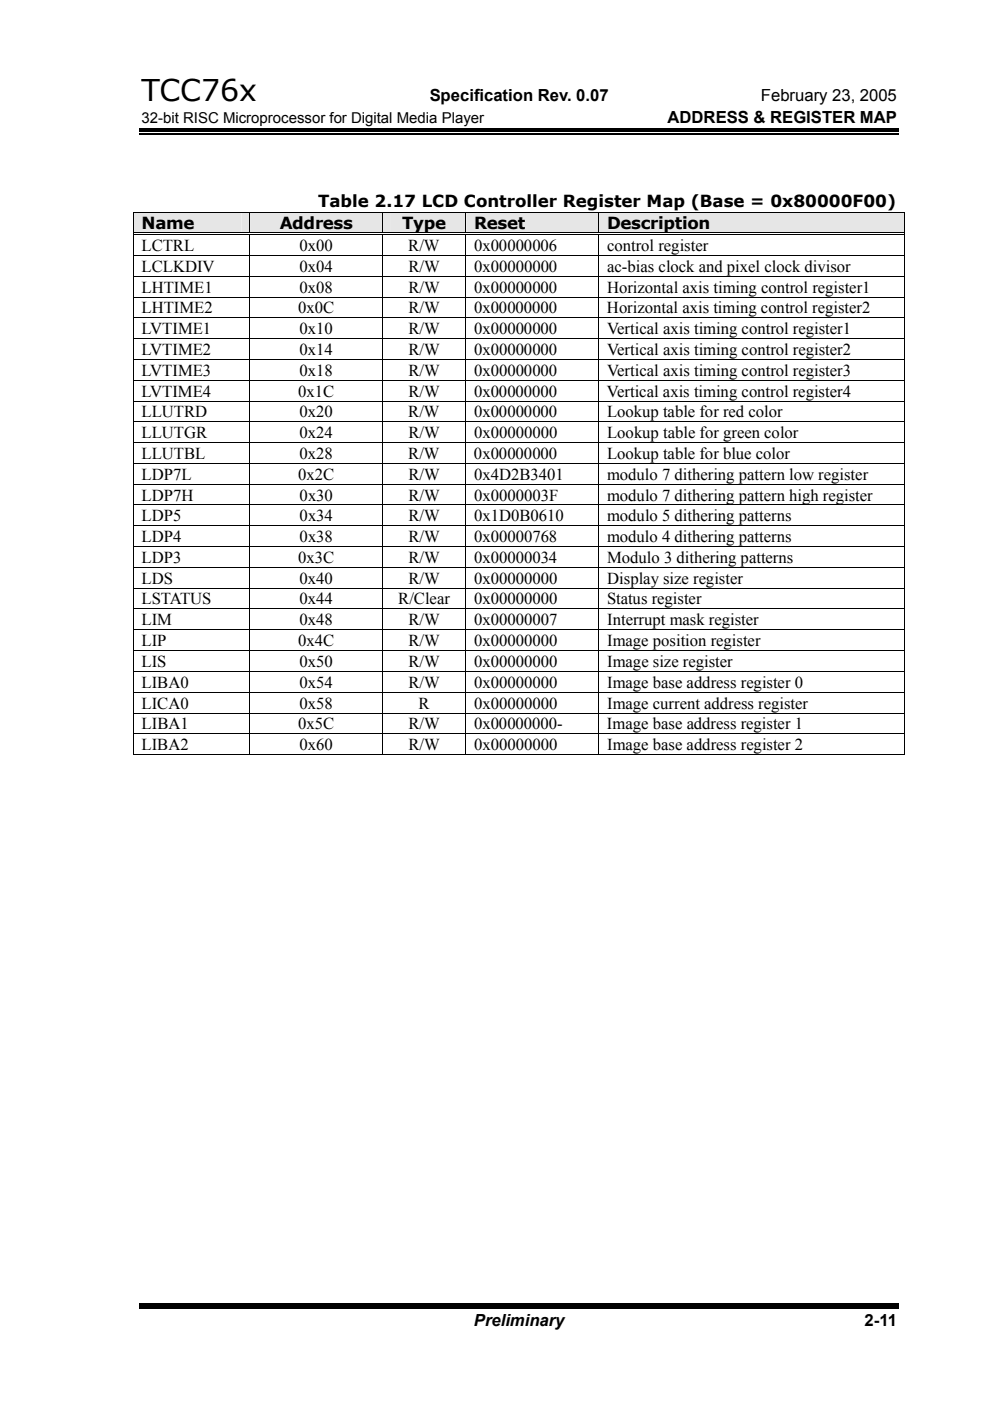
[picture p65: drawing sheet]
<svg xmlns="http://www.w3.org/2000/svg" width="210mm" height="297mm" viewBox="0 0 210 297" stroke-linecap="round" stroke-linejoin="round" font-family="sans-serif">
<defs><g id="words">
<text font-size="6.3" x="30" y="21.4">TCC76x</text>
<g font-size="3.5">
<text x="91.1" y="21.4">Specification Rev. 0.07</text>
<text x="161.3" y="21.4">February 23, 2005</text>
<text x="141.5" y="26.1">ADDRESS &amp; REGISTER MAP</text>
<text x="67.4" y="43.8">Table 2.17 LCD Controller Register Map (Base = 0x80000F00)</text>
<text x="30" y="48.5">Name</text>
<text x="30" y="53.2">LCTRL</text>
<text x="59.3" y="48.5">Address</text>
<text x="63.5" y="53.2">0x00</text>
<text x="85.3" y="48.5">Type</text>
<text x="86.6" y="53.2">R/W</text>
<text x="100.5" y="53.2">0x00000006</text>
<text x="100.5" y="48.5">Reset</text>
<text x="128.7" y="53.2">control register</text>
<text x="128.7" y="48.5">Description</text>
<text x="30" y="57.6">LCLKDIV</text>
<text x="63.5" y="57.6">0x04</text>
<text x="86.6" y="57.6">R/W</text>
<text x="100.5" y="57.6">0x00000000</text>
<text x="128.7" y="57.6">ac-bias clock and pixel clock divisor</text>
<text x="30" y="62">LHTIME1</text>
<text x="63.5" y="62">0x08</text>
<text x="86.6" y="62">R/W</text>
<text x="100.5" y="62">0x00000000</text>
<text x="128.7" y="62">Horizontal axis timing control register1</text>
<text x="30" y="66.4">LHTIME2</text>
<text x="30" y="70.8">LVTIME1</text>
<text x="63.2" y="66.4">0x0C</text>
<text x="63.5" y="70.8">0x10</text>
<text x="86.6" y="66.4">R/W</text>
<text x="86.6" y="70.8">R/W</text>
<text x="100.5" y="66.4">0x00000000</text>
<text x="100.5" y="70.8">0x00000000</text>
<text x="128.7" y="66.4">Horizontal axis timing control register2</text>
<text x="128.7" y="70.8">Vertical axis timing control register1</text>
<text x="30" y="75.2">LVTIME2</text>
<text x="63.5" y="75.2">0x14</text>
<text x="86.6" y="75.2">R/W</text>
<text x="100.5" y="75.2">0x00000000</text>
<text x="128.7" y="75.2">Vertical axis timing control register2</text>
<text x="30" y="79.7">LVTIME3</text>
<text x="63.5" y="79.7">0x18</text>
<text x="86.6" y="79.7">R/W</text>
<text x="100.5" y="79.7">0x00000000</text>
<text x="128.7" y="79.7">Vertical axis timing control register3</text>
<text x="30" y="84.1">LVTIME4</text>
<text x="30" y="88.5">LLUTRD</text>
<text x="63.2" y="84.1">0x1C</text>
<text x="63.5" y="88.5">0x20</text>
<text x="86.6" y="88.5">R/W</text>
<text x="86.6" y="84.1">R/W</text>
<text x="100.5" y="88.5">0x00000000</text>
<text x="100.5" y="84.1">0x00000000</text>
<text x="128.7" y="84.1">Vertical axis timing control register4</text>
<text x="128.7" y="88.5">Lookup table for red color</text>
<text x="30" y="92.9">LLUTGR</text>
<text x="63.5" y="92.9">0x24</text>
<text x="86.6" y="92.9">R/W</text>
<text x="100.5" y="92.9">0x00000000</text>
<text x="128.7" y="92.9">Lookup table for green color</text>
<text x="30" y="97.3">LLUTBL</text>
<text x="30" y="101.7">LDP7L</text>
<text x="63.2" y="101.7">0x2C</text>
<text x="63.5" y="97.3">0x28</text>
<text x="86.6" y="97.3">R/W</text>
<text x="86.6" y="101.7">R/W</text>
<text x="100.5" y="97.3">0x00000000</text>
<text x="100.5" y="101.7">0x4D2B3401</text>
<text x="128.7" y="97.3">Lookup table for blue color</text>
<text x="128.7" y="101.7">modulo 7 dithering pattern low register</text>
<text x="30" y="106.1">LDP7H</text>
<text x="63.5" y="106.1">0x30</text>
<text x="86.6" y="106.1">R/W</text>
<text x="100.5" y="106.1">0x0000003F</text>
<text x="128.7" y="106.1">modulo 7 dithering pattern high register</text>
<text x="30" y="110.5">LDP5</text>
<text x="63.5" y="110.5">0x34</text>
<text x="86.6" y="110.5">R/W</text>
<text x="100.5" y="110.5">0x1D0B0610</text>
<text x="128.7" y="110.5">modulo 5 dithering patterns</text>
<text x="30" y="114.9">LDP4</text>
<text x="30" y="119.4">LDP3</text>
<text x="63.2" y="119.4">0x3C</text>
<text x="63.5" y="114.9">0x38</text>
<text x="86.6" y="119.4">R/W</text>
<text x="86.6" y="114.9">R/W</text>
<text x="100.5" y="119.4">0x00000034</text>
<text x="100.5" y="114.9">0x00000768</text>
<text x="128.7" y="114.9">modulo 4 dithering patterns</text>
<text x="128.7" y="119.4">Modulo 3 dithering patterns</text>
<text x="30" y="123.8">LDS</text>
<text x="63.5" y="123.8">0x40</text>
<text x="86.6" y="123.8">R/W</text>
<text x="100.5" y="123.8">0x00000000</text>
<text x="128.7" y="123.8">Display size register</text>
<text x="30" y="128.2">LSTATUS</text>
<text x="63.5" y="128.2">0x44</text>
<text x="84.4" y="128.2">R/Clear</text>
<text x="100.5" y="128.2">0x00000000</text>
<text x="128.7" y="128.2">Status register</text>
<text x="30" y="132.6">LIM</text>
<text x="30" y="137">LIP</text>
<text x="63.2" y="137">0x4C</text>
<text x="63.5" y="132.6">0x48</text>
<text x="86.6" y="137">R/W</text>
<text x="86.6" y="132.6">R/W</text>
<text x="100.5" y="137">0x00000000</text>
<text x="100.5" y="132.6">0x00000007</text>
<text x="128.7" y="137">Image position register</text>
<text x="128.7" y="132.6">Interrupt mask register</text>
<text x="30" y="141.4">LIS</text>
<text x="63.5" y="141.4">0x50</text>
<text x="86.6" y="141.4">R/W</text>
<text x="100.5" y="141.4">0x00000000</text>
<text x="128.7" y="141.4">Image size register</text>
<text x="30" y="145.8">LIBA0</text>
<text x="63.5" y="145.8">0x54</text>
<text x="86.6" y="145.8">R/W</text>
<text x="100.5" y="145.8">0x00000000</text>
<text x="128.7" y="145.8">Image base address register 0</text>
<text x="30" y="150.2">LICA0</text>
<text x="30" y="154.6">LIBA1</text>
<text x="63.2" y="154.6">0x5C</text>
<text x="63.5" y="150.2">0x58</text>
<text x="86.6" y="154.6">R/W</text>
<text x="88.8" y="150.2">R</text>
<text x="100.5" y="154.6">0x00000000-</text>
<text x="100.5" y="150.2">0x00000000</text>
<text x="128.7" y="154.6">Image base address register 1</text>
<text x="128.7" y="150.2">Image current address register</text>
<text x="30" y="159">LIBA2</text>
<text x="63.5" y="159">0x60</text>
<text x="86.6" y="159">R/W</text>
<text x="100.5" y="159">0x00000000</text>
<text x="128.7" y="159">Image base address register 2</text>
<text x="100.5" y="281.2">Preliminary</text>
<text x="183.3" y="281.2">2-11</text>
</g>
<text font-size="3.2" x="30" y="26.1">32-bit RISC Microprocessor for Digital Media Player</text>
</g></defs>
<path d="M29.5 28.3h161M29.5 276.4h161" fill="none" stroke="#000" stroke-width=".25"/>
<path d="M29.5 27.2h161v.8h-161zM29.5 276.8h161v.8h-161z" fill="#000"/>
<g fill="#e6e6e6">
<path d="M30 45.1h21.2v4.2h-21.2z"/>
<path d="M28.3 45.1h24.6v4.2h-24.6z"/>
<path d="M54.7 45.1h24.7v4.2h-24.7z"/>
<path d="M53 45.1h28.1v4.2h-28.1z"/>
<path d="M82.9 45.1h14.1v4.2h-14.1z"/>
<path d="M81.2 45.1h17.5v4.2h-17.5z"/>
<path d="M100.5 45.1h24.7v4.2h-24.7z"/>
<path d="M98.8 45.1h28.1v4.2h-28.1z"/>
<path d="M128.7 45.1h61.3v4.2h-61.3z"/>
<path d="M127 45.1h64.7v4.2h-64.7z"/>
</g>
<g fill="#000">
<path d="M28.2 44.9h.1v.2h-.1zM28.2 49.3h.1v.5h-.1zM52.9 49.8h.1zM52.9 49.3h.5v.2h-.5zM52.9 49.6h.5v.2h-.5zM81.1 49.8h.1zM81.1 49.3h.5v.2h-.5zM81.1 49.6h.5v.2h-.5zM98.7 49.8h.1zM98.7 49.3h.5v.2h-.5zM98.7 49.6h.5v.2h-.5zM126.9 49.8h.1z"/>
<path d="M126.9 49.3h.5v.2h-.5zM126.9 49.6h.5v.2h-.5zM191.7 44.9h.2v.2h-.2zM191.7 49.3h.2v.5h-.2zM191.7 54.1h.2v.1h-.2zM191.7 58.5h.2v.2h-.2zM191.7 62.9h.2v.2h-.2zM191.7 67.3h.2v.2h-.2zM191.7 71.7h.2v.2h-.2zM191.7 76.1h.2v.2h-.2zM191.7 80.5h.2v.2h-.2zM191.7 84.9h.2v.2h-.2z"/>
<path d="M191.7 89.3h.2v.2h-.2zM191.7 93.7h.2v.2h-.2zM191.7 98.2h.2v.1h-.2zM191.7 102.6h.2v.1h-.2zM191.7 107h.2v.1h-.2zM191.7 111.4h.2v.2h-.2zM191.7 115.8h.2v.2h-.2zM191.7 120.2h.2v.2h-.2zM191.7 124.6h.2v.2h-.2zM191.7 129h.2v.2h-.2zM191.7 133.4h.2v.2h-.2zM191.7 137.9h.2v.1h-.2z"/>
<path d="M191.7 142.3h.2v.1h-.2zM191.7 146.7h.2v.1h-.2zM191.7 151.1h.2v.2h-.2zM191.7 155.5h.2v.2h-.2zM191.7 159.9h.2v.2h-.2z"/>
</g>
<g fill="none" stroke="#000" stroke-width=".21">
<path d="M28.2 45h163.5M28.2 54.1h163.5M28.2 58.6h163.5M28.3 45.1v4.2M28.3 49.8v4.3M28.3 54.2v4.3M28.3 58.7v4.2M28.3 49.4h24.6M28.3 49.7h24.6M52.9 45.1v4.2M52.9 49.8v4.3M52.9 54.2v4.3"/>
<path d="M52.9 58.7v4.2M53.4 49.4h27.7M53.4 49.7h27.7M81.2 45.1v4.2M81.2 49.8v4.3M81.2 54.2v4.3M81.2 58.7v4.2M81.6 49.4h17.1M81.6 49.7h17.1M98.8 45.1v4.2M98.8 49.8v4.3M98.8 54.2v4.3"/>
<path d="M98.8 58.7v4.2M99.2 49.4h27.7M99.2 49.7h27.7M127 45.1v4.2M127 49.8v4.3M127 54.2v4.3M127 58.7v4.2M127.4 49.4h64.3M127.4 49.7h64.3M191.8 45.1v4.2M191.8 49.8v4.3M191.8 54.2v4.3"/>
<path d="M191.8 58.7v4.2M28.2 63h163.5M28.2 67.4h163.5M28.2 71.8h163.5M28.2 76.2h163.5M28.3 63.1v4.2M28.3 67.5v4.2M28.3 71.9v4.2M28.3 76.3v4.2M52.9 63.1v4.2M52.9 67.5v4.2M52.9 71.9v4.2"/>
<path d="M52.9 76.3v4.2M81.2 63.1v4.2M81.2 67.5v4.2M81.2 71.9v4.2M81.2 76.3v4.2M98.8 63.1v4.2M98.8 67.5v4.2M98.8 71.9v4.2M98.8 76.3v4.2M127 63.1v4.2M127 67.5v4.2M127 71.9v4.2"/>
<path d="M127 76.3v4.2M191.8 63.1v4.2M191.8 67.5v4.2M191.8 71.9v4.2M191.8 76.3v4.2M28.2 80.6h163.5M28.2 85h163.5M28.2 89.4h163.5M28.2 93.8h163.5M28.2 98.3h163.5M28.3 80.7v4.2M28.3 85.1v4.2"/>
<path d="M28.3 89.5v4.2M28.3 93.9v4.3M28.3 98.3v4.3M52.9 80.7v4.2M52.9 85.1v4.2M52.9 89.5v4.2M52.9 93.9v4.3M52.9 98.3v4.3M81.2 80.7v4.2M81.2 85.1v4.2M81.2 89.5v4.2M81.2 93.9v4.3"/>
<path d="M81.2 98.3v4.3M98.8 80.7v4.2M98.8 85.1v4.2M98.8 89.5v4.2M98.8 93.9v4.3M98.8 98.3v4.3M127 80.7v4.2M127 85.1v4.2M127 89.5v4.2M127 93.9v4.3M127 98.3v4.3M191.8 80.7v4.2"/>
<path d="M191.8 85.1v4.2M191.8 89.5v4.2M191.8 93.9v4.3M191.8 98.3v4.3M28.2 102.7h163.5M28.2 107.1h163.5M28.2 111.5h163.5M28.2 115.9h163.5M28.3 102.7v4.3M28.3 107.1v4.3M28.3 111.6v4.2M28.3 116v4.2"/>
<path d="M52.9 102.7v4.3M52.9 107.1v4.3M52.9 111.6v4.2M52.9 116v4.2M81.2 102.7v4.3M81.2 107.1v4.3M81.2 111.6v4.2M81.2 116v4.2M98.8 102.7v4.3M98.8 107.1v4.3M98.8 111.6v4.2M98.8 116v4.2"/>
<path d="M127 102.7v4.3M127 107.1v4.3M127 111.6v4.2M127 116v4.2M191.8 102.7v4.3M191.8 107.1v4.3M191.8 111.6v4.2M191.8 116v4.2M28.2 120.3h163.5M28.2 124.7h163.5M28.2 129.1h163.5M28.2 133.5h163.5"/>
<path d="M28.2 137.9h163.5M28.3 120.4v4.2M28.3 124.8v4.2M28.3 129.2v4.2M28.3 133.6v4.3M28.3 138v4.3M52.9 120.4v4.2M52.9 124.8v4.2M52.9 129.2v4.2M52.9 133.6v4.3M52.9 138v4.3M81.2 120.4v4.2"/>
<path d="M81.2 124.8v4.2M81.2 129.2v4.2M81.2 133.6v4.3M81.2 138v4.3M98.8 120.4v4.2M98.8 124.8v4.2M98.8 129.2v4.2M98.8 133.6v4.3M98.8 138v4.3M127 120.4v4.2M127 124.8v4.2M127 129.2v4.2"/>
<path d="M127 133.6v4.3M127 138v4.3M191.8 120.4v4.2M191.8 124.8v4.2M191.8 129.2v4.2M191.8 133.6v4.3M191.8 138v4.3M28.2 142.3h163.5M28.2 146.7h163.5M28.2 151.2h163.5M28.2 155.6h163.5M28.2 160h24.7"/>
<path d="M28.3 142.4v4.3M28.3 146.8v4.3M28.3 151.3v4.2M28.3 155.7v4.4M52.9 142.4v4.3M52.9 146.8v4.3M52.9 151.3v4.2M52.9 155.7v4.4M53 160h28.1M81.2 142.4v4.3M81.2 146.8v4.3M81.2 151.3v4.2"/>
<path d="M81.2 155.7v4.4M81.2 160h17.5M98.8 142.4v4.3M98.8 146.8v4.3M98.8 151.3v4.2M98.8 155.7v4.4M98.8 160h28.1M127 142.4v4.3M127 146.8v4.3M127 151.3v4.2M127 155.7v4.4M127 160h64.7"/>
<path d="M191.8 142.4v4.3M191.8 146.8v4.3M191.8 151.3v4.2M191.8 155.7v4.4"/>
</g>
<use href="#words"/>
</svg>
